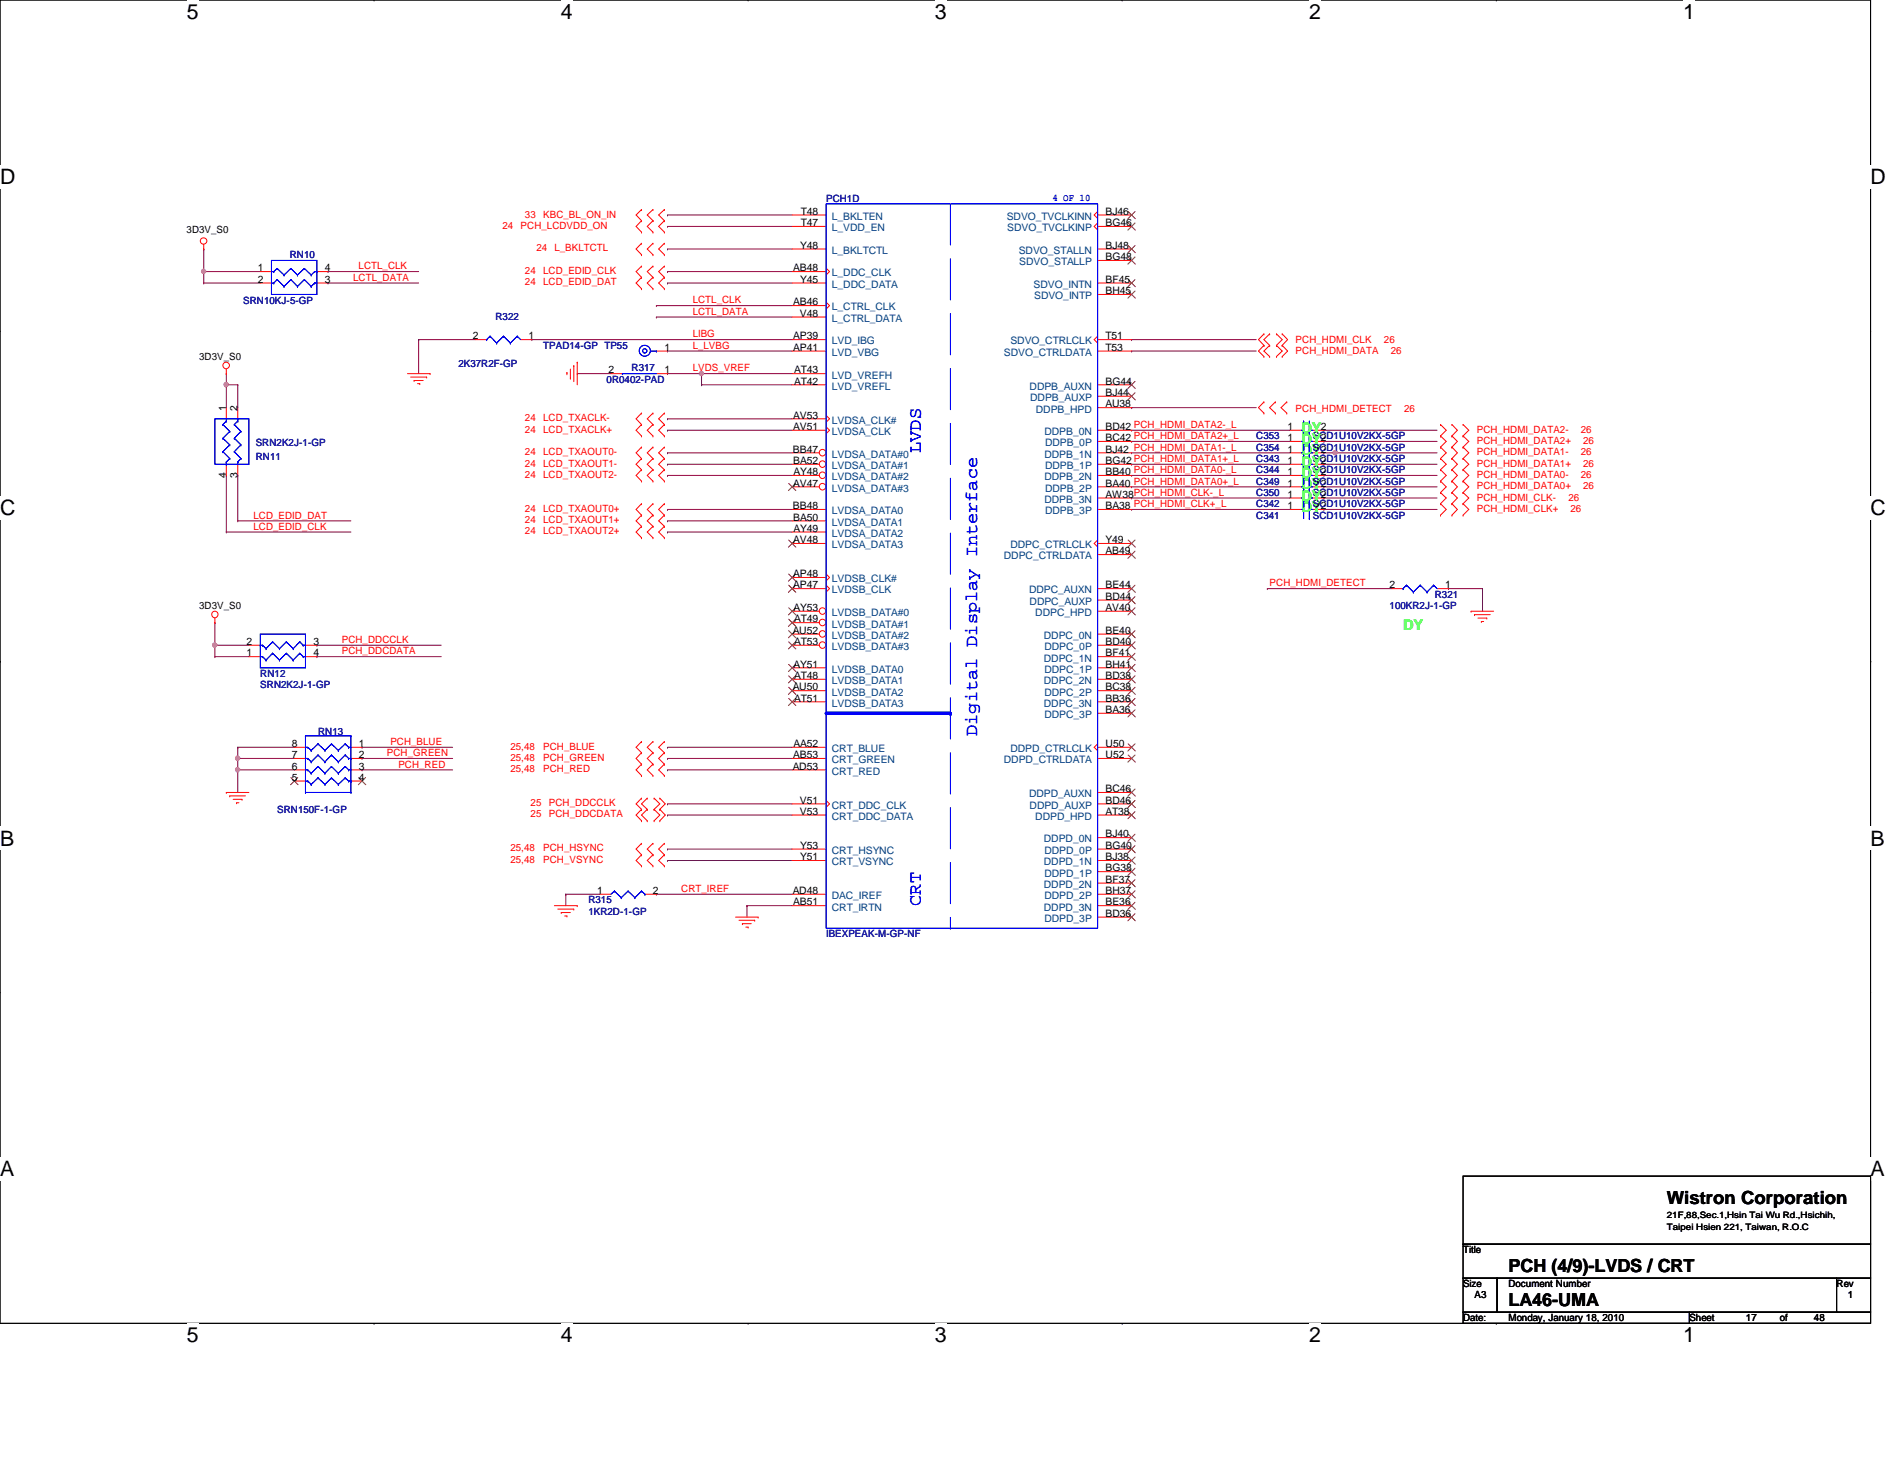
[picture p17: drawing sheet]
<svg xmlns="http://www.w3.org/2000/svg" width="279mm" height="216mm" viewBox="0 0 279 216" stroke-linecap="round" stroke-linejoin="round" font-family="sans-serif">
<defs><g id="words">
<g font-size="3.1">
<text x="27.7" y="2.8">5</text>
<text x="83.1" y="2.8">4</text>
<text x="138.5" y="2.8">3</text>
<text x="193.9" y="2.8">2</text>
<text x="249.3" y="2.8">1</text>
<text x="0" y="27.3">D</text>
<text x="277.1" y="27.3">D</text>
<text x="0" y="76.2">C</text>
<text x="277.1" y="76.2">C</text>
<text x="0" y="125.2">B</text>
<text x="277.1" y="125.2">B</text>
<text x="0" y="174.2">A</text>
<text x="277.1" y="174.2">A</text>
<text x="27.7" y="198.8">5</text>
<text x="83.1" y="198.8">4</text>
<text x="138.5" y="198.8">3</text>
<text x="193.9" y="198.8">2</text>
<text x="249.3" y="198.8">1</text>
</g>
<g font-size="2.7" fill="#00f">
<text x="136.4" y="67.1" transform="rotate(-90 136.4 67.1)">LVDS</text>
<text x="144.8" y="109" transform="rotate(-90 144.8 109)">Digital Display Interface</text>
<text x="136.4" y="134.1" transform="rotate(-90 136.4 134.1)">CRT</text>
</g>
<g font-size="2.7">
<text x="246.9" y="178.3">Wistron Corporation</text>
<text x="223.5" y="188.4">PCH (4/9)-LVDS / CRT</text>
<text x="223.5" y="193.4">LA46-UMA</text>
</g>
<g font-size="2.2" fill="#0f0">
<text x="192.8" y="64.1">DY</text>
<text x="192.8" y="65.7">DY</text>
<text x="192.8" y="67.4">DY</text>
<text x="192.8" y="69.1">DY</text>
<text x="192.8" y="70.8">DY</text>
<text x="192.8" y="75.8">DY</text>
<text x="192.8" y="72.4">DY</text>
<text x="192.8" y="74.1">DY</text>
<text x="207.9" y="93.2">DY</text>
</g>
<g font-size="1.5" fill="#000080">
<text x="122.4" y="29.8">PCH1D</text>
<text x="42.9" y="38.2">RN10</text>
<text x="36" y="45">SRN10KJ-5-GP</text>
<text x="73.4" y="47.5">R322</text>
<text x="80.5" y="51.6">TPAD14-GP TP55</text>
<text x="67.9" y="54.3">2K37R2F-GP</text>
<text x="89.9" y="56.7">0R0402-PAD</text>
<text x="93.6" y="55">R317</text>
<text x="186.1" y="65.1">C353</text>
<text x="194.5" y="65.1">SCD1U10V2KX-5GP</text>
<text x="37.9" y="68.1">RN11</text>
<text x="37.9" y="66.1">SRN2K2J-1-GP</text>
<text x="186.1" y="68.4">C343</text>
<text x="186.1" y="70.1">C344</text>
<text x="186.1" y="66.7">C354</text>
<text x="186.1" y="71.8">C349</text>
<text x="194.5" y="68.4">SCD1U10V2KX-5GP</text>
<text x="194.5" y="70.1">SCD1U10V2KX-5GP</text>
<text x="194.5" y="66.7">SCD1U10V2KX-5GP</text>
<text x="194.5" y="71.8">SCD1U10V2KX-5GP</text>
<text x="186.1" y="76.8">C341</text>
<text x="186.1" y="73.4">C350</text>
<text x="186.1" y="75.1">C342</text>
<text x="194.5" y="76.8">SCD1U10V2KX-5GP</text>
<text x="194.5" y="73.4">SCD1U10V2KX-5GP</text>
<text x="194.5" y="75.1">SCD1U10V2KX-5GP</text>
<text x="212.6" y="88.5">R321</text>
<text x="205.9" y="90.2">100KR2J-1-GP</text>
<text x="38.6" y="100.2">RN12</text>
<text x="38.6" y="101.9">SRN2K2J-1-GP</text>
<text x="47.1" y="108.8">RN13</text>
<text x="41.1" y="120.4">SRN150F-1-GP</text>
<text x="87.2" y="133.8">R315</text>
<text x="87.2" y="135.5">1KR2D-1-GP</text>
<text x="122.4" y="138.8">IBEXPEAK-M-GP-NF</text>
</g>
<text font-size="1.5" fill="#00f" x="155.9" y="29.7">4 OF 10</text>
<g font-size="1.5">
<text x="27.6" y="34.5">3D3V_S0</text>
<text x="118.6" y="31.8">T48</text>
<text x="118.6" y="33.5">T47</text>
<text x="163.8" y="33.5">BG46</text>
<text x="163.8" y="31.8">BJ46</text>
<text x="38.2" y="40.2">1</text>
<text x="38.2" y="41.9">2</text>
<text x="48.1" y="41.9">3</text>
<text x="48.1" y="40.2">4</text>
<text x="117.5" y="40.2">AB48</text>
<text x="118.5" y="36.8">Y48</text>
<text x="118.5" y="41.9">Y45</text>
<text x="163.8" y="38.5">BG48</text>
<text x="163.8" y="36.8">BJ48</text>
<text x="163.8" y="41.9">BF45</text>
<text x="117.5" y="45.2">AB46</text>
<text x="118.5" y="46.9">V48</text>
<text x="163.8" y="43.6">BH45</text>
<text x="29.5" y="53.3">3D3V_S0</text>
<text x="70.1" y="50.2">2</text>
<text x="78.3" y="50.2">1</text>
<text x="98.4" y="51.9">1</text>
<text x="117.5" y="50.2">AP39</text>
<text x="117.5" y="51.9">AP41</text>
<text x="163.8" y="50.2">T51</text>
<text x="163.8" y="51.9">T53</text>
<text x="90.2" y="55.3">2</text>
<text x="98.4" y="55.3">1</text>
<text x="117.6" y="55.3">AT43</text>
<text x="117.6" y="56.9">AT42</text>
<text x="163.8" y="56.9">BG44</text>
<text x="163.8" y="58.6">BJ44</text>
<text x="33.5" y="60.8" transform="rotate(-90 33.5 60.8)">1</text>
<text x="35.2" y="60.8" transform="rotate(-90 35.2 60.8)">2</text>
<text x="117.5" y="62">AV53</text>
<text x="117.5" y="63.7">AV51</text>
<text x="163.8" y="63.7">BD42 PCH_HDMI_DATA2-_L</text>
<text x="163.8" y="65.3">BC42 PCH_HDMI_DATA2+_L</text>
<text x="163.8" y="60.3">AU38</text>
<text x="190.8" y="63.7">1</text>
<text x="190.8" y="65.3">1</text>
<text x="195.7" y="63.7">2</text>
<text x="195.7" y="65.3">2</text>
<text x="33.5" y="70.8" transform="rotate(-90 33.5 70.8)">4</text>
<text x="35.2" y="70.8" transform="rotate(-90 35.2 70.8)">3</text>
<text x="117.5" y="67">BB47</text>
<text x="117.5" y="68.7">BA52</text>
<text x="117.6" y="70.4">AY48</text>
<text x="163.8" y="67">BJ42 PCH_HDMI_DATA1-_L</text>
<text x="163.8" y="70.4">BB40 PCH_HDMI_DATA0-_L</text>
<text x="163.8" y="68.7">BG42 PCH_HDMI_DATA1+_L</text>
<text x="190.8" y="67">1</text>
<text x="190.8" y="68.7">1</text>
<text x="190.8" y="70.4">1</text>
<text x="195.7" y="67">2</text>
<text x="195.7" y="68.7">2</text>
<text x="195.7" y="70.4">2</text>
<text x="117.5" y="75.4">BB48</text>
<text x="117.5" y="72.1">AV47</text>
<text x="117.5" y="77.1">BA50</text>
<text x="163.8" y="73.7">AW38PCH_HDMI_CLK-_L</text>
<text x="163.8" y="72.1">BA40 PCH_HDMI_DATA0+_L</text>
<text x="163.8" y="75.4">BA38 PCH_HDMI_CLK+_L</text>
<text x="190.8" y="75.4">1</text>
<text x="190.8" y="72.1">1</text>
<text x="190.8" y="73.7">1</text>
<text x="195.7" y="75.4">2</text>
<text x="195.7" y="72.1">2</text>
<text x="195.7" y="73.7">2</text>
<text x="117.5" y="80.4">AV48</text>
<text x="117.6" y="78.7">AY49</text>
<text x="163.8" y="80.4">Y49</text>
<text x="163.8" y="82.1">AB49</text>
<text x="117.5" y="85.5">AP48</text>
<text x="117.5" y="87.1">AP47</text>
<text x="163.8" y="87.1">BE44</text>
<text x="163.8" y="88.8">BD44</text>
<text x="205.8" y="87.1">2</text>
<text x="214.1" y="87.1">1</text>
<text x="29.5" y="90.2">3D3V_S0</text>
<text x="36.5" y="95.5">2</text>
<text x="46.4" y="95.5">3</text>
<text x="117.4" y="93.9">AU52</text>
<text x="117.6" y="90.5">AY53</text>
<text x="117.6" y="92.2">AT49</text>
<text x="117.6" y="95.5">AT53</text>
<text x="163.8" y="93.9">BE40</text>
<text x="163.8" y="95.5">BD40</text>
<text x="163.8" y="90.5">AV40</text>
<text x="36.5" y="97.2">1</text>
<text x="46.4" y="97.2">4</text>
<text x="117.6" y="98.8">AY51</text>
<text x="117.6" y="100.5">AT48</text>
<text x="163.8" y="97.2">BF41</text>
<text x="163.8" y="100.5">BD38</text>
<text x="163.8" y="98.8">BH41</text>
<text x="117.4" y="102.2">AU50</text>
<text x="117.6" y="103.9">AT51</text>
<text x="163.8" y="103.9">BB36</text>
<text x="163.8" y="102.2">BC38</text>
<text x="163.8" y="105.6">BA36</text>
<text x="43.2" y="114">6</text>
<text x="43.2" y="112.3">7</text>
<text x="43.2" y="110.6">8</text>
<text x="53.2" y="110.6">1</text>
<text x="53.2" y="112.3">2</text>
<text x="53.2" y="114">3</text>
<text x="117.4" y="114">AD53</text>
<text x="117.5" y="112.3">AB53</text>
<text x="117.6" y="110.6">AA52</text>
<text x="163.8" y="110.6">U50</text>
<text x="163.8" y="112.3">U52</text>
<text x="43.2" y="115.6">5</text>
<text x="53.2" y="115.6">4</text>
<text x="118.5" y="119">V51</text>
<text x="163.8" y="117.3">BC46</text>
<text x="163.8" y="119">BD46</text>
<text x="118.5" y="120.6">V53</text>
<text x="118.5" y="125.7">Y53</text>
<text x="163.8" y="124">BJ40</text>
<text x="163.8" y="125.7">BG40</text>
<text x="163.8" y="120.6">AT38</text>
<text x="118.5" y="127.4">Y51</text>
<text x="163.8" y="130.7">BF37</text>
<text x="163.8" y="127.4">BJ38</text>
<text x="163.8" y="129">BG38</text>
<text x="88.5" y="132.4">1</text>
<text x="96.7" y="132.4">2</text>
<text x="117.4" y="132.4">AD48</text>
<text x="117.5" y="134.1">AB51</text>
<text x="163.8" y="134.1">BE36</text>
<text x="163.8" y="132.4">BH37</text>
<text x="163.8" y="135.8">BD36</text>
<text x="216.7" y="185.6">Title</text>
<text x="216.7" y="190.6">Size</text>
<text x="223.5" y="190.6">Document Number</text>
<text x="272.1" y="190.6">Rev</text>
<text x="216.7" y="195.7">Date:</text>
<text x="218.4" y="192.3">A3</text>
<text x="223.5" y="195.7">Monday, January 18, 2010</text>
<text x="250.3" y="195.7">Sheet</text>
<text x="258.7" y="195.7">17</text>
<text x="263.7" y="195.7">of</text>
<text x="268.7" y="195.7">48</text>
<text x="273.8" y="192.3">1</text>
</g>
<g font-size="1.5" fill="#f00">
<text x="74.4" y="33.9">24</text>
<text x="77.1" y="33.9">PCH_LCDVDD_ON</text>
<text x="77.8" y="32.2">33</text>
<text x="80.5" y="32.2">KBC_BL_ON_IN</text>
<text x="52.3" y="41.6">LCTL_DATA</text>
<text x="53.1" y="39.9">LCTL_CLK</text>
<text x="77.8" y="40.6">24</text>
<text x="79.5" y="37.2">24</text>
<text x="80.5" y="40.6">LCD_EDID_CLK</text>
<text x="82.1" y="37.2">L_BKLTCTL</text>
<text x="77.8" y="42.2">24</text>
<text x="80.5" y="42.2">LCD_EDID_DAT</text>
<text x="102.6" y="44.9">LCTL_CLK</text>
<text x="102.6" y="46.6">LCTL_DATA</text>
<text x="102.6" y="50">LIBG</text>
<text x="102.6" y="51.6">L_LVBG</text>
<text x="191.9" y="50.8">PCH_HDMI_CLK</text>
<text x="191.9" y="52.5">PCH_HDMI_DATA</text>
<text x="205" y="50.8">26</text>
<text x="206" y="52.5">26</text>
<text x="102.6" y="55">LVDS_VREF</text>
<text x="77.8" y="62.4">24</text>
<text x="77.8" y="64.1">24</text>
<text x="80.5" y="62.4">LCD_TXACLK-</text>
<text x="80.5" y="64.1">LCD_TXACLK+</text>
<text x="191.9" y="61">PCH_HDMI_DETECT</text>
<text x="208" y="61">26</text>
<text x="218.8" y="65.7">PCH_HDMI_DATA2+</text>
<text x="218.8" y="64.1">PCH_HDMI_DATA2-</text>
<text x="234.2" y="64.1">26</text>
<text x="234.5" y="65.7">26</text>
<text x="77.8" y="67.4">24</text>
<text x="77.8" y="69.1">24</text>
<text x="77.8" y="70.7">24</text>
<text x="80.5" y="67.4">LCD_TXAOUT0-</text>
<text x="80.5" y="69.1">LCD_TXAOUT1-</text>
<text x="80.5" y="70.7">LCD_TXAOUT2-</text>
<text x="218.8" y="69.1">PCH_HDMI_DATA1+</text>
<text x="218.8" y="67.4">PCH_HDMI_DATA1-</text>
<text x="218.8" y="70.7">PCH_HDMI_DATA0-</text>
<text x="234.2" y="67.4">26</text>
<text x="234.2" y="70.7">26</text>
<text x="234.5" y="69.1">26</text>
<text x="37.5" y="76.8">LCD_EDID_DAT</text>
<text x="77.8" y="75.8">24</text>
<text x="77.8" y="77.5">24</text>
<text x="80.5" y="75.8">LCD_TXAOUT0+</text>
<text x="80.5" y="77.5">LCD_TXAOUT1+</text>
<text x="218.8" y="75.8">PCH_HDMI_CLK+</text>
<text x="218.8" y="72.4">PCH_HDMI_DATA0+</text>
<text x="218.8" y="74.1">PCH_HDMI_CLK-</text>
<text x="232.4" y="74.1">26</text>
<text x="232.7" y="75.8">26</text>
<text x="234.5" y="72.4">26</text>
<text x="37.5" y="78.4">LCD_EDID_CLK</text>
<text x="77.8" y="79.1">24</text>
<text x="80.5" y="79.1">LCD_TXAOUT2+</text>
<text x="188.1" y="86.8">PCH_HDMI_DETECT</text>
<text x="50.6" y="95.2">PCH_DDCCLK</text>
<text x="50.6" y="96.9">PCH_DDCDATA</text>
<text x="57.3" y="112">PCH_GREEN</text>
<text x="57.8" y="110.3">PCH_BLUE</text>
<text x="59" y="113.7">PCH_RED</text>
<text x="75.6" y="111">25,48</text>
<text x="75.6" y="112.6">25,48</text>
<text x="80.5" y="111">PCH_BLUE</text>
<text x="80.5" y="112.6">PCH_GREEN</text>
<text x="75.6" y="114.3">25,48</text>
<text x="78.6" y="119.4">25</text>
<text x="80.5" y="114.3">PCH_RED</text>
<text x="81.3" y="119.4">PCH_DDCCLK</text>
<text x="78.6" y="121">25</text>
<text x="81.3" y="121">PCH_DDCDATA</text>
<text x="75.6" y="126.1">25,48</text>
<text x="75.6" y="127.8">25,48</text>
<text x="80.5" y="126.1">PCH_HSYNC</text>
<text x="80.5" y="127.8">PCH_VSYNC</text>
<text x="100.9" y="132.1">CRT_IREF</text>
</g>
<g font-size="1.5" fill="#004080">
<text x="123.2" y="32.6">L_BKLTEN</text>
<text x="123.2" y="34.2">L_VDD_EN</text>
<text x="149.1" y="32.6">SDVO_TVCLKINN</text>
<text x="149.2" y="34.2">SDVO_TVCLKINP</text>
<text x="123.2" y="37.6">L_BKLTCTL</text>
<text x="123.2" y="40.9">L_DDC_CLK</text>
<text x="150.9" y="37.6">SDVO_STALLN</text>
<text x="151" y="39.3">SDVO_STALLP</text>
<text x="123.2" y="46">L_CTRL_CLK</text>
<text x="123.2" y="47.7">L_CTRL_DATA</text>
<text x="123.2" y="42.6">L_DDC_DATA</text>
<text x="153.1" y="42.6">SDVO_INTN</text>
<text x="153.2" y="44.3">SDVO_INTP</text>
<text x="123.2" y="51">LVD_IBG</text>
<text x="123.2" y="52.7">LVD_VBG</text>
<text x="148.7" y="52.7">SDVO_CTRLDATA</text>
<text x="149.7" y="51">SDVO_CTRLCLK</text>
<text x="123.2" y="56">LVD_VREFH</text>
<text x="123.2" y="57.7">LVD_VREFL</text>
<text x="152.5" y="57.7">DDPB_AUXN</text>
<text x="152.6" y="59.4">DDPB_AUXP</text>
<text x="123.2" y="62.7">LVDSA_CLK#</text>
<text x="123.2" y="64.4">LVDSA_CLK</text>
<text x="153.5" y="61.1">DDPB_HPD</text>
<text x="154.7" y="64.4">DDPB_0N</text>
<text x="123.2" y="67.8">LVDSA_DATA#0</text>
<text x="123.2" y="69.5">LVDSA_DATA#1</text>
<text x="123.2" y="71.1">LVDSA_DATA#2</text>
<text x="154.7" y="67.8">DDPB_1N</text>
<text x="154.7" y="71.1">DDPB_2N</text>
<text x="154.8" y="66.1">DDPB_0P</text>
<text x="154.8" y="69.5">DDPB_1P</text>
<text x="123.2" y="72.8">LVDSA_DATA#3</text>
<text x="123.2" y="76.2">LVDSA_DATA0</text>
<text x="123.2" y="77.9">LVDSA_DATA1</text>
<text x="154.7" y="74.5">DDPB_3N</text>
<text x="154.8" y="72.8">DDPB_2P</text>
<text x="154.8" y="76.2">DDPB_3P</text>
<text x="123.2" y="79.5">LVDSA_DATA2</text>
<text x="123.2" y="81.2">LVDSA_DATA3</text>
<text x="148.7" y="82.8">DDPC_CTRLDATA</text>
<text x="149.7" y="81.2">DDPC_CTRLCLK</text>
<text x="123.2" y="86.2">LVDSB_CLK#</text>
<text x="123.2" y="87.9">LVDSB_CLK</text>
<text x="152.4" y="87.9">DDPC_AUXN</text>
<text x="152.5" y="89.6">DDPC_AUXP</text>
<text x="123.2" y="91.2">LVDSB_DATA#0</text>
<text x="123.2" y="92.9">LVDSB_DATA#1</text>
<text x="123.2" y="94.6">LVDSB_DATA#2</text>
<text x="153.4" y="91.2">DDPC_HPD</text>
<text x="154.6" y="94.6">DDPC_0N</text>
<text x="123.2" y="96.3">LVDSB_DATA#3</text>
<text x="123.2" y="99.6">LVDSB_DATA0</text>
<text x="123.2" y="101.3">LVDSB_DATA1</text>
<text x="154.6" y="98">DDPC_1N</text>
<text x="154.6" y="101.3">DDPC_2N</text>
<text x="154.7" y="99.6">DDPC_1P</text>
<text x="154.7" y="96.3">DDPC_0P</text>
<text x="123.2" y="103">LVDSB_DATA2</text>
<text x="123.2" y="104.6">LVDSB_DATA3</text>
<text x="154.6" y="104.6">DDPC_3N</text>
<text x="154.7" y="103">DDPC_2P</text>
<text x="154.7" y="106.3">DDPC_3P</text>
<text x="123.2" y="111.4">CRT_BLUE</text>
<text x="123.2" y="113">CRT_GREEN</text>
<text x="148.7" y="113">DDPD_CTRLDATA</text>
<text x="149.7" y="111.4">DDPD_CTRLCLK</text>
<text x="123.2" y="119.8">CRT_DDC_CLK</text>
<text x="123.2" y="114.7">CRT_RED</text>
<text x="152.4" y="118.1">DDPD_AUXN</text>
<text x="152.5" y="119.8">DDPD_AUXP</text>
<text x="123.2" y="121.4">CRT_DDC_DATA</text>
<text x="153.4" y="121.4">DDPD_HPD</text>
<text x="154.6" y="124.8">DDPD_0N</text>
<text x="123.2" y="126.4">CRT_HSYNC</text>
<text x="123.2" y="128.1">CRT_VSYNC</text>
<text x="154.6" y="131.5">DDPD_2N</text>
<text x="154.6" y="128.1">DDPD_1N</text>
<text x="154.7" y="126.4">DDPD_0P</text>
<text x="154.7" y="129.8">DDPD_1P</text>
<text x="123.2" y="134.8">CRT_IRTN</text>
<text x="123.2" y="133.1">DAC_IREF</text>
<text x="154.6" y="134.8">DDPD_3N</text>
<text x="154.7" y="133.1">DDPD_2P</text>
<text x="154.7" y="136.5">DDPD_3P</text>
</g>
<g font-size="1.3">
<text x="246.9" y="180.4">21F,88,Sec.1,Hsin Tai Wu Rd.,Hsichih,</text>
<text x="246.9" y="182.1">Taipei Hsien 221, Taiwan, R.O.C</text>
</g>
</g></defs>
<path d="M0 0h277.1v196h-277.1z" fill="none" stroke="#000" stroke-width=".15"/>
<g fill="#fff">
<path d="M27.7 0h1.7v3.5h-1.7z"/>
<path d="M27.7 196h1.7v3.4h-1.7z"/>
</g>
<path d="M55.4 0h.1M55.4 196h.1" fill="none" stroke="#000" stroke-width=".15"/>
<g fill="#fff">
<path d="M83.1 0h1.7v3.5h-1.7z"/>
<path d="M83.1 196h1.7v3.4h-1.7z"/>
</g>
<path d="M110.8 0h.1M110.8 196h.1" fill="none" stroke="#000" stroke-width=".15"/>
<g fill="#fff">
<path d="M138.5 0h1.8v3.5h-1.8z"/>
<path d="M138.5 196h1.8v3.4h-1.8z"/>
</g>
<path d="M166.2 0h.1M166.2 196h.1" fill="none" stroke="#000" stroke-width=".15"/>
<g fill="#fff">
<path d="M193.9 0h1.8v3.5h-1.8z"/>
<path d="M193.9 196h1.8v3.4h-1.8z"/>
</g>
<path d="M221.7 0h.1M221.7 196h.1" fill="none" stroke="#000" stroke-width=".15"/>
<g fill="#fff">
<path d="M249.3 0h1.8v3.5h-1.8z"/>
<path d="M249.3 196h1.8v3.4h-1.8z"/>
<path d="M0 24.5h2.2v3.4h-2.2z"/>
<path d="M277.1 24.5h2.3v3.4h-2.3z"/>
<path d="M0 73.4h2.2v3.5h-2.2z"/>
<path d="M277.1 73.4h2.3v3.5h-2.3z"/>
</g>
<path d="M0 49h.1M277.1 49h.1" fill="none" stroke="#000" stroke-width=".15"/>
<g fill="#fff">
<path d="M0 122.4h2.1v3.5h-2.1z"/>
<path d="M277.1 122.4h2.1v3.5h-2.1z"/>
</g>
<path d="M0 98h.1M277.1 98h.1" fill="none" stroke="#000" stroke-width=".15"/>
<g fill="#fff">
<path d="M0 171.4h2.1v3.5h-2.1z"/>
<path d="M277.1 171.4h2.1v3.5h-2.1z"/>
</g>
<path d="M0 146.9h.1M277.1 146.9h.1" fill="none" stroke="#000" stroke-width=".15"/>
<g fill="none" stroke="#800040" stroke-width=".15">
<path d="M98.9 31.8h.1M98.9 31.8h18.4M97.2 45.3h.1M97.2 45.3h20.1M167.6 52h.1M167.6 52h18.5M196.1 75.4h.1M196.1 65.4h.1M196.1 68.7h.1M196.1 72.1h.1M196.1 73.7h.1M196.1 63.7h.1"/>
<path d="M196.1 75.4h16.8M196.1 65.4h16.8M196.1 68.7h16.8M196.1 72.1h16.8M196.1 73.7h16.8M196.1 63.7h16.8M197.8 67.1h.1M197.8 67.1h15.1M98.9 125.7h.1M98.9 127.4h.1M98.9 125.7h18.4M98.9 127.4h18.4"/>
</g>
<circle cx="197.8" cy="67" r=".32" fill="#f0f"/>
<circle cx="197.8" cy="67" r=".32" fill="none" stroke="#f0f" stroke-width=".15"/>
<g fill="none" stroke="#800040" stroke-width=".15">
<path d="M30.2 36.9h.1M30.2 36.9v5M30.2 41.9h.1M30.2 40.2h.1M30.2 41.9h8.4M30.2 40.2h8.4M62 50.3h.1M62 50.3h8.4M78.8 50.3h.1M78.8 50.3h38.5M97.2 46.9h.1M97.2 46.9h20.1"/>
<path d="M196.1 70.4h.1M196.1 70.4h16.8M35.2 110.7h.1M35.2 110.7v1.6M98.9 110.7h.1M98.9 112.3h.1M98.9 114h.1M98.9 110.7h18.4M98.9 112.3h18.4M98.9 114h18.4"/>
</g>
<circle cx="30.2" cy="40.2" r=".32" fill="#f0f"/>
<circle cx="30.2" cy="40.2" r=".32" fill="none" stroke="#f0f" stroke-width=".15"/>
<g fill="none" stroke="#800040" stroke-width=".15">
<path d="M98.9 33.5h.1M98.9 33.5h18.4M48.6 41.9h.1M48.6 40.2h.1M48.6 41.9h13.4M48.6 40.2h13.4M62 50.3h.1M62 50.3v5M98.9 52h.1M98.9 52h18.4M98.9 62h.1M98.9 75.4h.1"/>
<path d="M98.9 78.8h.1M98.9 77.1h.1M98.9 68.7h.1M98.9 67.1h.1M98.9 63.7h.1M98.9 70.4h.1M98.9 62h18.4M98.9 75.4h18.4M98.9 78.8h18.4M98.9 77.1h18.4M98.9 68.7h18.4M98.9 67.1h18.4"/>
<path d="M98.9 63.7h18.4M98.9 70.4h18.4M167.6 60.4h.1M167.6 60.4h18.5M35.2 112.3h.1M35.2 112.3v1.7M83.8 132.4h.1M83.8 132.4h5.1M83.8 132.4v1.7M97.2 132.4h.1M97.2 132.4h20.1M110.7 134.1h.1"/>
<path d="M110.7 134.1h6.6M110.7 134.1v1.7"/>
</g>
<circle cx="35.2" cy="112.3" r=".32" fill="#f0f"/>
<circle cx="35.2" cy="112.3" r=".32" fill="none" stroke="#f0f" stroke-width=".15"/>
<path d="M35.2 114h.1M35.2 114v3.3M53.6 110.7h.1M53.6 110.7h13.5" fill="none" stroke="#800040" stroke-width=".15"/>
<circle cx="35.2" cy="114" r=".32" fill="#f0f"/>
<circle cx="35.2" cy="114" r=".32" fill="none" stroke="#f0f" stroke-width=".15"/>
<g fill="none" stroke="#800040" stroke-width=".15">
<path d="M103.9 57h.1M103.9 55.3h.1M103.9 57h13.4M103.9 55.3h13.4M103.9 55.3v1.7M167.6 75.4h.1M167.6 65.4h.1M167.6 68.7h.1M167.6 72.1h.1M167.6 73.7h.1M167.6 63.7h.1M167.6 67.1h.1"/>
<path d="M167.6 70.4h.1M167.6 75.4h23.5M167.6 65.4h23.5M167.6 68.7h23.5M167.6 72.1h23.5M167.6 73.7h23.5M167.6 63.7h23.5M167.6 67.1h23.5M167.6 70.4h23.5M35.2 114h.1M35.2 110.7h.1M35.2 112.3h.1"/>
<path d="M35.2 112.3h8.4M35.2 114h8.4M35.2 110.7h8.4M53.6 112.3h.1M53.6 114h.1M53.6 112.3h13.5M53.6 114h13.5"/>
</g>
<circle cx="103.9" cy="55.3" r=".32" fill="#f0f"/>
<circle cx="103.9" cy="55.3" r=".32" fill="none" stroke="#f0f" stroke-width=".15"/>
<g fill="none" stroke="#800040" stroke-width=".15">
<path d="M98.9 36.9h.1M98.9 36.9h18.4M33.5 57h.1M33.5 57v3.4M85.5 55.3h.1M85.5 55.3h5M98.9 55.3h.1M98.9 40.2h.1M98.9 41.9h.1M98.9 55.3h5M98.9 40.2h18.4M98.9 41.9h18.4"/>
<path d="M167.6 50.3h.1M167.6 50.3h18.5M98.9 119h.1M98.9 119h18.4M98.9 120.7h.1M98.9 120.7h18.4"/>
</g>
<circle cx="33.5" cy="57" r=".32" fill="#f0f"/>
<circle cx="33.5" cy="57" r=".32" fill="none" stroke="#f0f" stroke-width=".15"/>
<g fill="none" stroke="#800040" stroke-width=".15">
<path d="M33.5 57h.1M33.5 55.3h.1M33.5 57h1.7M33.5 55.3v1.7M35.2 57h.1M35.2 57v3.4M33.5 78.8h.1M33.5 70.4h.1M33.5 78.8h18.5M33.5 70.4v8.4M35.2 77.1h.1M35.2 70.4h.1"/>
<path d="M35.2 70.4v6.7M35.2 77.1h16.8M31.8 95.5h.1M31.8 92.2h.1M31.8 97.2h.1M31.8 95.5h5.1M31.8 92.2v5M31.8 97.2h5.1"/>
</g>
<circle cx="31.8" cy="95.5" r=".32" fill="#f0f"/>
<circle cx="31.8" cy="95.5" r=".32" fill="none" stroke="#f0f" stroke-width=".15"/>
<path d="M196.1 67.1h.1M196.1 67.1h1.7M46.9 97.2h.1M46.9 95.5h.1M46.9 97.2h18.5M46.9 95.5h18.5M187.7 87.2h.1M187.7 87.2h18.5M214.6 87.2h.1M214.6 87.2h5M219.6 87.2h.1M219.6 87.2v3.3" fill="none" stroke="#800040" stroke-width=".15"/>
<g fill="none" stroke="#f00" stroke-width=".15">
<path d="M30.2 36.9h.1M30.2 36.2v.7M95 32.7h.1M95 31h.1M95 34.4h.1M95 39.4h.1M95 37.7h.1M95 36h.1M95 31l-.8 .8 .8 .9M95 32.7l-.8 .8 .8 .9M95 39.4l-.8 .8 .8 .9M95 36l-.8 .9 .8 .8"/>
<path d="M96.7 31h.1M96.7 32.7h.1M96.7 34.4h.1M96.7 39.4h.1M96.7 36h.1M96.7 37.7h.1M96.7 31l-.8 .8 .8 .9M96.7 32.7l-.8 .8 .8 .9M96.7 39.4l-.8 .8 .8 .9M96.7 36l-.8 .9 .8 .8M98.4 32.7h.1M98.4 31h.1"/>
<path d="M98.4 34.4h.1M98.4 39.4h.1M98.4 37.7h.1M98.4 36h.1M98.4 32.7l-.8 .8 .8 .9M98.4 31l-.8 .8 .8 .9M98.4 39.4l-.8 .8 .8 .9M98.4 36l-.8 .9 .8 .8M117.3 36.9h5.1M117.3 31.8h5.1M117.3 33.5h5.1M122.4 39.7l.5 .5-.5 .5"/>
<path d="M33.5 55.3h.1M33.5 54.7v.6M38.6 40.2h1.6M38.6 41.9h1.6M46.9 40.2h1.7M46.9 41.9h1.7M60.4 55.3h3.3M60.8 55.8h2.4M61.3 56.3h.1M61.3 56.3h1.4M61.8 56.8h.4M62.2 56.8h.1"/>
<path d="M63.2 55.8h.1M63.7 55.3h.1M70.4 50.3h1.7M77.1 50.3h1.7M84 55.2h.1M84 55.2v.3M84.5 56h.1M84.5 54.7v1.3M85 54.1h.1M85 54.1v2.4M85.5 53.6h.1M85.5 53.6v3.4"/>
<path d="M90.5 55.3h1.7M95 42.8h.1M95 41.1h.1M95 41.1l-.8 .8 .8 .9M96.7 41.1h.1M96.7 42.8h.1M96.7 41.1l-.8 .8 .8 .9M97.2 55.3h1.7M97.2 52h1.7M98.4 42.8h.1M98.4 41.1h.1M98.4 41.1l-.8 .8 .8 .9"/>
<path d="M117.3 40.2h5.1M117.3 41.9h5.1M117.3 45.3h5.1M117.3 46.9h5.1M122.4 44.7l.5 .6-.5 .5M187.2 59.5h.1M187.2 51.1h.1M187.2 49.4h.1M187.2 52.8h.1M187.2 59.5l-.8 .9 .8 .8M187.2 49.4l-.8 .9 .8 .8M187.2 51.1l-.8 .9 .8 .8"/>
<path d="M188.1 51.1h.1M188.1 49.4h.1M188.1 52.8h.1M188.1 49.4l-.9 .9 .9 .8M188.1 51.1l-.9 .9 .9 .8M188.9 59.5h.1M188.9 59.5l-.8 .9 .8 .8M189.1 49.4h.1M189.1 51.1h.1M189.1 52.8h.1M189.1 49.4l.8 .9-.8 .8M189.1 51.1l.8 .9-.8 .8"/>
<path d="M189.9 51.1h.1M189.9 49.4h.1M189.9 52.8h.1M189.9 49.4l.9 .9-.9 .8M189.9 51.1l.9 .9-.9 .8M190.6 59.5h.1M190.6 59.5l-.8 .9 .8 .8M33.5 60.4v1.6M33.5 68.7v1.7M35.2 60.4v1.6M35.2 68.7v1.7M95 76.3h.1"/>
<path d="M95 74.6h.1M95 77.9h.1M95 67.9h.1M95 66.2h.1M95 79.6h.1M95 69.6h.1M95 62.9h.1M95 61.2h.1M95 71.2h.1M95 64.6h.1M95 74.6l-.8 .8 .8 .9M95 76.3l-.8 .8 .8 .8"/>
<path d="M95 66.2l-.8 .9 .8 .8M95 77.9l-.8 .9 .8 .8M95 67.9l-.8 .8 .8 .9M95 61.2l-.8 .8 .8 .9M95 69.6l-.8 .8 .8 .8M95 62.9l-.8 .8 .8 .9M96.7 74.6h.1M96.7 76.3h.1M96.7 77.9h.1M96.7 66.2h.1M96.7 67.9h.1M96.7 79.6h.1"/>
<path d="M96.7 69.6h.1M96.7 61.2h.1M96.7 62.9h.1M96.7 71.2h.1M96.7 64.6h.1M96.7 74.6l-.8 .8 .8 .9M96.7 76.3l-.8 .8 .8 .8M96.7 77.9l-.8 .9 .8 .8M96.7 66.2l-.8 .9 .8 .8M96.7 67.9l-.8 .8 .8 .9M96.7 69.6l-.8 .8 .8 .8M96.7 61.2l-.8 .8 .8 .9"/>
<path d="M96.7 62.9l-.8 .8 .8 .9M98.4 76.3h.1M98.4 74.6h.1M98.4 77.9h.1M98.4 67.9h.1M98.4 66.2h.1M98.4 79.6h.1M98.4 69.6h.1M98.4 62.9h.1M98.4 61.2h.1M98.4 71.2h.1M98.4 64.6h.1"/>
<path d="M98.4 74.6l-.8 .8 .8 .9M98.4 76.3l-.8 .8 .8 .8M98.4 66.2l-.8 .9 .8 .8M98.4 77.9l-.8 .9 .8 .8M98.4 67.9l-.8 .8 .8 .9M98.4 62.9l-.8 .8 .8 .9M98.4 61.2l-.8 .8 .8 .9M98.4 69.6l-.8 .8 .8 .8M117.3 63.7h5.1M117.3 62h5.1M122.4 61.5l.5 .5-.5 .5M122.4 63.2l.5 .5-.5 .5"/>
<path d="M187.2 61.2h.1M188.9 61.2h.1M190.6 61.2h.1M191.1 67.1h1.7M191.1 75.4h1.7M191.1 72.1h1.7M191.1 63.7h1.7M191.1 68.7h1.7M191.1 65.4h1.7M191.1 70.4h1.7M194.5 67.1h1.6M194.5 75.4h1.6"/>
<path d="M194.5 72.1h1.6M194.5 63.7h1.6M194.5 68.7h1.6M194.5 65.4h1.6M194.5 70.4h1.6M213.4 76.3h.1M213.4 74.6h.1M213.4 66.2h.1M213.4 64.6h.1M213.4 69.6h.1M213.4 67.9h.1M213.4 72.9h.1"/>
<path d="M213.4 71.2h.1M213.4 62.9h.1M213.4 74.6l.8 .8-.8 .9M213.4 71.2l.8 .9-.8 .8M213.4 62.9l.8 .8-.8 .9M213.4 64.6l.8 .8-.8 .8M213.4 69.6l.8 .8-.8 .8M213.4 67.9l.8 .8-.8 .9M213.4 72.9l.8 .8-.8 .9M213.4 66.2l.8 .9-.8 .8M215.1 74.6h.1M215.1 76.3h.1"/>
<path d="M215.1 64.6h.1M215.1 66.2h.1M215.1 67.9h.1M215.1 69.6h.1M215.1 71.2h.1M215.1 72.9h.1M215.1 62.9h.1M215.1 74.6l.8 .8-.8 .9M215.1 72.9l.8 .8-.8 .9M215.1 64.6l.8 .8-.8 .8M215.1 67.9l.8 .8-.8 .9M215.1 71.2l.8 .9-.8 .8"/>
<path d="M215.1 62.9l.8 .8-.8 .9M215.1 66.2l.8 .9-.8 .8M215.1 69.6l.8 .8-.8 .8M216.7 76.3h.1M216.7 74.6h.1M216.7 66.2h.1M216.7 64.6h.1M216.7 69.6h.1M216.7 67.9h.1M216.7 72.9h.1M216.7 71.2h.1M216.7 62.9h.1"/>
<path d="M216.7 71.2l.9 .9-.9 .8M216.7 74.6l.9 .8-.9 .9M216.7 66.2l.9 .9-.9 .8M216.7 64.6l.9 .8-.9 .8M216.7 67.9l.9 .8-.9 .9M216.7 69.6l.9 .8-.9 .8M216.7 72.9l.9 .8-.9 .9M216.7 62.9l.9 .8-.9 .9M31.8 92.2h.1M31.8 91.5v.7M36.9 97.2h1.7M36.9 95.5h1.7"/>
<path d="M45.3 97.2h1.6M45.3 95.5h1.6M206.2 87.2h1.7M212.9 87.2h1.7M217.9 90.5h.1M217.9 90.5h3.4M218.4 91h.1M218.4 91h2.4M218.9 91.5h1.4M219.5 92h.1M219.5 92h.3M220.3 91.5h.1"/>
<path d="M33.5 117.3h.1M33.5 117.3h3.4M34 117.9h.1M34 117.9h2.4M34.5 118.4h1.4M35.1 118.9h.1M35.1 118.9h.3M35.9 118.4h.1M43.6 110.7h1.7M43.6 112.3h1.7M43.6 114h1.7M43.6 115.7h1.7"/>
<path d="M52 110.7h1.6M52 112.3h1.6M52 114h1.6M52 115.7h1.6M95 111.5h.1M95 109.8h.1M95 114.9h.1M95 113.2h.1M95 118.2h.1M95 119.8h.1M95 109.8l-.8 .9 .8 .8M95 113.2l-.8 .8 .8 .9"/>
<path d="M95 111.5l-.8 .8 .8 .9M95 118.2l-.8 .8 .8 .8M95 119.8l-.8 .9 .8 .8M95.9 119.8h.1M95.9 118.2h.1M95.9 118.2l-.9 .8 .9 .8M95.9 119.8l-.9 .9 .9 .8M96.7 109.8h.1M96.7 111.5h.1M96.7 113.2h.1M96.7 114.9h.1M96.7 109.8l-.8 .9 .8 .8"/>
<path d="M96.7 111.5l-.8 .8 .8 .9M96.7 113.2l-.8 .8 .8 .9M96.9 118.2h.1M96.9 119.8h.1M96.9 118.2l.8 .8-.8 .8M96.9 119.8l.8 .9-.8 .8M97.7 118.2h.1M97.7 119.8h.1M97.7 118.2l.9 .8-.9 .8M97.7 119.8l.9 .9-.9 .8M98.4 111.5h.1M98.4 109.8h.1"/>
<path d="M98.4 114.9h.1M98.4 113.2h.1M98.4 109.8l-.8 .9 .8 .8M98.4 113.2l-.8 .8 .8 .9M98.4 111.5l-.8 .8 .8 .9M82.1 134.1h3.4M82.6 134.6h2.4M83.1 135.1h.1M83.1 135.1h1.4M83.7 135.6h.3M84 135.6h.1M85 134.6h.1"/>
<path d="M85.5 134.1h.1M88.9 132.4h1.6M95 126.6h.1M95 124.9h.1M95 128.2h.1M95 121.5h.1M95 124.9l-.8 .8 .8 .9M95 126.6l-.8 .8 .8 .8M95.5 132.4h1.7M95.9 121.5h.1M96.7 124.9h.1M96.7 126.6h.1"/>
<path d="M96.7 128.2h.1M96.7 124.9l-.8 .8 .8 .9M96.7 126.6l-.8 .8 .8 .8M96.9 121.5h.1M97.7 121.5h.1M98.4 126.6h.1M98.4 124.9h.1M98.4 128.2h.1M98.4 124.9l-.8 .8 .8 .9M98.4 126.6l-.8 .8 .8 .8M109 135.8h3.3M109.5 136.3h2.3"/>
<path d="M110 136.8h.1M110 136.8h1.3M110.5 137.3h.3M110.8 137.3h.1M111.8 136.3h.1M112.3 135.8h.1"/>
<circle cx="30.2" cy="35.7" r=".48"/>
<circle cx="33.5" cy="54.1" r=".49"/>
<circle cx="31.8" cy="91" r=".48"/>
</g>
<path d="M216.7 174.2h60.4v10h-60.4zM216.7 184.2h60.4v5.1h-60.4zM216.7 189.3h5.1v5h-5.1zM216.7 194.3h33.6v1.7h-33.6zM221.8 189.3h50.3v5h-50.3zM250.3 194.3h26.8v1.7h-26.8zM272.1 189.3h5v5h-5z" fill="none" stroke="#000" stroke-width=".15"/>
<g fill="none" stroke="#00f" stroke-width=".15">
<path d="M40.2 38.6h6.7v5h-6.7zM41.1 39.8h.1M41.1 39.8l-.5 .4M41.1 39.8l1 .9M43.1 39.8h.1M43.1 39.8l-1 .9M43.1 39.8l1 .9M45.1 39.8h.1M45.1 39.8l-1 .9M45.1 39.8l1 .9M40.2 41.9h.1M40.2 40.2h.4"/>
<path d="M40.2 41.9h.4M40.6 40.2h.1M40.6 41.9h.1M41.1 41.4h.1M41.1 41.4l1 1M41.1 41.4l-.5 .5M42.1 40.7h.1M42.1 42.4h.1M43.1 41.4h.1M43.1 41.4l1 1M43.1 41.4l-1 1M44.1 40.7h.1"/>
<path d="M44.1 42.4h.1M45.1 41.4h.1M45.1 41.4l1 1M45.1 41.4l-1 1M46.1 40.7h.1M46.1 42.4h.1M46.6 40.2h.1M46.6 41.9h.1M46.6 40.2h.3M46.6 40.2l-.5 .5M46.6 41.9h.3M46.6 41.9l-.5 .5"/>
<path d="M46.9 40.2h.1M72.1 50.3h.1M72.6 49.8h.1M72.6 49.8l1 1M72.6 49.8l-.5 .5M73.6 50.8h.1M74.6 49.8h.1M74.6 49.8l1 1M74.6 49.8l-1 1M75.6 50.8h.1M76.6 49.8h.1M76.6 49.8l.5 .5"/>
<path d="M76.6 49.8l-1 1M92.2 55.3h.1M92.2 55.3h5M96.4 52h.8M97.2 52h.1M31.8 62h5.1v6.7h-5.1zM33 62.9h.1M33 64.9h.1M33 66.9h.1M33 62.9l1 1M33 64.9l1 1M33 66.9l1 1"/>
<path d="M33.5 62.4h.1M33.5 68.4h.1M33.5 68.7h.1M33.5 62v.4M33.5 68.4v.3M33.5 62.4l-.5 .5M34 63.9h.1M34 65.9h.1M34 67.9h.1M34 63.9l-1 1M34 65.9l-1 1M34 67.9l-.5 .5"/>
<path d="M34.7 66.9h.1M34.7 64.9h.1M34.7 62.9h.1M34.7 66.9l1 1M34.7 64.9l1 1M34.7 62.9l1 1M35.2 68.4h.1M35.2 62.4h.1M35.2 62h.1M35.2 62v.4M35.2 68.4v.3M35.2 62.4l-.5 .5"/>
<path d="M35.7 67.9h.1M35.7 65.9h.1M35.7 63.9h.1M35.7 67.9l-.5 .5M35.7 65.9l-1 1M35.7 63.9l-1 1M192.8 67.1h.3M192.8 75.4h.3M192.8 72.1h.3M192.8 63.7h.3M192.8 68.7h.3M192.8 65.4h.3"/>
<path d="M192.8 70.4h.3M193.1 67.1h.1M193.1 65.7h.1M193.1 75.4h.1M193.1 74.1h.1M193.1 72.1h.1M193.1 70.7h.1M193.1 63.7h.1M193.1 62.4h.1M193.1 68.7h.1M193.1 67.4h.1M193.1 65.4h.1"/>
<path d="M193.1 64.1h.1M193.1 70.4h.1M193.1 69.1h.1M193.1 62.4v11M193.1 74.1v2.7M194 67.1h.1M194 68.4h.1M194 75.4h.1M194 76.8h.1M194 72.1h.1M194 73.4h.1M194 63.7h.1"/>
<path d="M194 65h.1M194 68.7h.1M194 70.1h.1M194 65.4h.1M194 66.7h.1M194 70.4h.1M194 71.8h.1M194 67.1h.5M194 62.4v11M194 74.1v2.7M194 75.4h.5M194 72.1h.5"/>
<path d="M194 63.7h.5M194 68.7h.5M194 65.4h.5M194 70.4h.5M38.6 93.9h6.7v5h-6.7zM38.6 95.5h.1M38.6 97.2h.3M38.6 95.5h.3M38.9 97.2h.1M38.9 95.5h.1M38.9 97.2l.5 .5M38.9 95.5l.5 .6"/>
<path d="M39.4 97.7h.1M39.4 96.1h.1M40.4 96.7h.1M40.4 95h.1M40.4 96.7l-1 1M40.4 96.7l1 1M40.4 95l1 1.1M40.4 95l-1 1.1M41.4 97.7h.1M41.4 96.1h.1M42.4 96.7h.1M42.4 95h.1"/>
<path d="M42.4 96.7l-1 1M42.4 96.7l1 1M42.4 95l1 1.1M42.4 95l-1 1.1M43.4 97.7h.1M43.4 96.1h.1M44.4 96.7h.1M44.4 95h.1M44.4 96.7l-1 1M44.4 96.7l.5 .5M44.4 95l.5 .5M44.4 95l-1 1.1"/>
<path d="M44.9 97.2h.1M44.9 95.5h.1M44.9 97.2h.4M44.9 95.5h.4M45.3 97.2h.1M207.9 87.2h.1M208.4 86.7h.1M208.4 86.7l1 1M208.4 86.7l-.5 .5M209.4 87.7h.1M210.4 86.7h.1M210.4 86.7l1 1"/>
<path d="M210.4 86.7l-1 1M211.4 87.7h.1M212.4 86.7h.1M212.4 86.7l.5 .5M212.4 86.7l-1 1M45.3 110.7h.1M45.3 114h.1M45.3 117.3h.1M45.3 109h.1M45.3 110.7h.3M45.3 112.3h.3M45.3 114h.3"/>
<path d="M45.3 115.7h.3M45.3 117.3h6.7M45.3 109v8.3M45.3 109h6.7M45.6 110.7h.1M45.6 112.3h.1M45.6 114h.1M45.6 115.7h.1M45.6 110.7l.5 .4M45.6 112.3l.5 .5M45.6 114l.5 .5M45.6 115.7l.5 .5"/>
<path d="M46.1 111.1h.1M46.1 112.8h.1M46.1 114.5h.1M46.1 116.2h.1M47.1 110.2h.1M47.1 111.8h.1M47.1 113.5h.1M47.1 115.2h.1M47.1 110.2l1 .9M47.1 110.2l-1 .9M47.1 111.8l-1 1M47.1 111.8l1 1"/>
<path d="M47.1 113.5l1 1M47.1 113.5l-1 1M47.1 115.2l-1 1M47.1 115.2l1 1M48.1 111.1h.1M48.1 112.8h.1M48.1 114.5h.1M48.1 116.2h.1M49.1 110.2h.1M49.1 111.8h.1M49.1 113.5h.1M49.1 115.2h.1"/>
<path d="M49.1 110.2l1 .9M49.1 110.2l-1 .9M49.1 111.8l-1 1M49.1 111.8l1 1M49.1 113.5l1 1M49.1 113.5l-1 1M49.1 115.2l-1 1M49.1 115.2l1 1M50.1 111.1h.1M50.1 112.8h.1M50.1 114.5h.1M50.1 116.2h.1"/>
<path d="M51.1 110.2h.1M51.1 111.8h.1M51.1 113.5h.1M51.1 115.2h.1M51.1 110.2l.5 .5M51.1 110.2l-1 .9M51.1 111.8l-1 1M51.1 111.8l.5 .5M51.1 113.5l.5 .5M51.1 113.5l-1 1M51.1 115.2l-1 1M51.1 115.2l.5 .5"/>
<path d="M51.6 110.7h.1M51.6 112.3h.1M51.6 114h.1M51.6 115.7h.1M51.6 110.7h.4M51.6 112.3h.4M51.6 114h.4M51.6 115.7h.4M52 112.3h.1M52 115.7h.1M52 109h.1M52 117.3h.1"/>
<path d="M52 109v8.3M91 132h.1M91 132l-.5 .4M91 132l1 .9M92 132.9h.1M93 132h.1M93 132l-1 .9M93 132l1.1 .9M94.1 132.9h.1M95 132h.1M95 132l-.9 .9M95 132l.5 .4"/>
<path d="M95.5 132.4h.1"/>
<circle cx="95.5" cy="52" r=".32"/>
<circle cx="95.5" cy="51.9" r=".82"/>
</g>
<path d="M43.1 115.1l1.1 1.1M44.1 115.1l-1 1.1M53.1 115.1l1.1 1.1M54.1 115.1l-1 1.1" fill="none" stroke="#804000" stroke-width=".15"/>
<circle cx="121.9" cy="67" r=".49" fill="#fff"/>
<g fill="none" stroke="#f00" stroke-width=".15">
<path d="M117.3 67.1h4.1"/>
<circle cx="121.9" cy="67" r=".49"/>
</g>
<circle cx="121.9" cy="68.7" r=".49" fill="#fff"/>
<g fill="none" stroke="#f00" stroke-width=".15">
<path d="M117.3 68.7h4.1"/>
<circle cx="121.9" cy="68.7" r=".49"/>
</g>
<circle cx="121.9" cy="70.4" r=".49" fill="#fff"/>
<g fill="none" stroke="#f00" stroke-width=".15">
<path d="M117.3 70.4h4.1"/>
<circle cx="121.9" cy="70.4" r=".49"/>
</g>
<circle cx="121.9" cy="72.1" r=".49" fill="#fff"/>
<g fill="none" stroke="#f00" stroke-width=".15">
<path d="M117.3 72.1h4.1M117.3 75.4h5.1M117.3 77.1h5.1M117.3 78.8h5.1M117.3 80.5h5.1M117.3 85.5h5.1M117.3 87.2h5.1M122.4 85l.5 .5-.5 .5M122.4 86.7l.5 .5-.5 .5"/>
<circle cx="121.9" cy="72.1" r=".49"/>
</g>
<path d="M116.8 71.6l1.1 1M116.8 80l1.1 1M117.9 71.6l-1.1 1M117.9 80l-1.1 1M116.8 85l1.1 1.1M116.8 86.7l1.1 1M117.9 85l-1.1 1.1M117.9 86.7l-1.1 1" fill="none" stroke="#804000" stroke-width=".15"/>
<circle cx="121.9" cy="90.5" r=".49" fill="#fff"/>
<g fill="none" stroke="#f00" stroke-width=".15">
<path d="M117.3 90.5h4.1"/>
<circle cx="121.9" cy="90.5" r=".49"/>
</g>
<path d="M116.8 90l1.1 1.1M117.9 90l-1.1 1.1" fill="none" stroke="#804000" stroke-width=".15"/>
<circle cx="121.9" cy="92.2" r=".49" fill="#fff"/>
<g fill="none" stroke="#f00" stroke-width=".15">
<path d="M117.3 92.2h4.1"/>
<circle cx="121.9" cy="92.2" r=".49"/>
</g>
<path d="M116.8 91.7l1.1 1.1M117.9 91.7l-1.1 1.1" fill="none" stroke="#804000" stroke-width=".15"/>
<circle cx="121.9" cy="93.9" r=".49" fill="#fff"/>
<g fill="none" stroke="#f00" stroke-width=".15">
<path d="M117.3 93.9h4.1"/>
<circle cx="121.9" cy="93.9" r=".49"/>
</g>
<path d="M116.8 93.4l1.1 1M117.9 93.4l-1.1 1" fill="none" stroke="#804000" stroke-width=".15"/>
<circle cx="121.9" cy="95.5" r=".49" fill="#fff"/>
<g fill="none" stroke="#f00" stroke-width=".15">
<path d="M162.6 33l-.5 .5 .5 .5M162.6 33.5h5M162.6 31.3l-.5 .5 .5 .5M162.6 31.8h5M162.6 38.6h5M162.6 36.9h5M117.3 55.3h5.1M117.3 57h5.1M117.3 50.3h5.1M117.3 52h5.1M162.6 57h5M162.6 50.3h5"/>
<path d="M162.6 52h5M162.6 49.8l-.5 .5 .5 .5M162.6 58.7h5M162.6 43.6h5M162.6 41.9h5M162.6 63.7h5M162.6 67.1h5M162.6 70.4h5M162.6 73.7h5M162.6 65.4h5M162.6 68.7h5M162.6 72.1h5"/>
<path d="M162.6 75.4h5M162.6 80l-.5 .5 .5 .5M162.6 60.4h5M117.3 95.5h4.1M117.3 98.9h5.1M162.6 95.5h5M162.6 98.9h5M162.6 93.9h5M162.6 97.2h5M162.6 80.5h5M162.6 82.1h5M162.6 87.2h5"/>
<path d="M162.6 88.9h5M162.6 90.5h5M117.3 100.6h5.1M117.3 103.9h5.1M117.3 102.3h5.1M117.3 110.7h5.1M117.3 119h5.1M117.3 112.3h5.1M117.3 114h5.1M122.4 118.5l.5 .5-.5 .5M162.6 100.6h5M162.6 103.9h5"/>
<path d="M162.6 102.3h5M162.6 105.6h5M162.6 110.7h5M162.6 119h5M162.6 112.3h5M162.6 110.2l-.5 .5 .5 .5M162.6 117.3h5M117.3 134.1h5.1M117.3 127.4h5.1M117.3 132.4h5.1M117.3 125.7h5.1M117.3 120.7h5.1"/>
<path d="M162.6 130.8h5M162.6 134.1h5M162.6 124h5M162.6 127.4h5M162.6 132.4h5M162.6 135.8h5M162.6 125.7h5M162.6 129.1h5M162.6 120.7h5"/>
<circle cx="121.9" cy="95.5" r=".49"/>
</g>
<g fill="none" stroke="#804000" stroke-width=".15">
<path d="M167.1 33l1.1 1.1M167.1 31.3l1.1 1.1M167.1 38.1l1.1 1M167.1 36.4l1.1 1M168.1 33l-1 1.1M168.1 31.3l-1 1.1M168.1 38.1l-1 1M168.1 36.4l-1 1M167.1 56.5l1.1 1M167.1 58.2l1.1 1M167.1 43.1l1.1 1.1M167.1 41.4l1.1 1.1"/>
<path d="M168.1 56.5l-1 1M168.1 58.2l-1 1M168.1 43.1l-1 1.1M168.1 41.4l-1 1.1M167.1 80l1.1 1M168.1 80l-1 1M116.8 95l1.1 1.1M116.8 98.4l1.1 1M117.9 95l-1.1 1.1M117.9 98.4l-1.1 1M167.1 93.4l1.1 1M167.1 96.7l1.1 1.1"/>
<path d="M167.1 98.4l1.1 1M167.1 95l1.1 1.1M167.1 81.6l1.1 1.1M167.1 86.7l1.1 1M167.1 88.3l1.1 1.1M167.1 90l1.1 1.1M168.1 93.4l-1 1M168.1 96.7l-1 1.1M168.1 98.4l-1 1M168.1 95l-1 1.1M168.1 81.6l-1 1.1M168.1 86.7l-1 1"/>
<path d="M168.1 88.3l-1 1.1M168.1 90l-1 1.1M116.8 100.1l1.1 1M116.8 101.8l1.1 1M116.8 103.4l1.1 1.1M117.9 100.1l-1.1 1M117.9 101.8l-1.1 1M117.9 103.4l-1.1 1.1M167.1 100.1l1.1 1M167.1 103.4l1.1 1.1M167.1 101.8l1.1 1M167.1 105.1l1.1 1.1"/>
<path d="M167.1 110.2l1.1 1M167.1 111.8l1.1 1.1M167.1 116.8l1.1 1.1M167.1 118.5l1.1 1.1M168.1 100.1l-1 1M168.1 103.4l-1 1.1M168.1 101.8l-1 1M168.1 105.1l-1 1.1M168.1 110.2l-1 1M168.1 111.8l-1 1.1M168.1 116.8l-1 1.1M168.1 118.5l-1 1.1"/>
<path d="M167.1 130.3l1.1 1M167.1 133.6l1.1 1.1M167.1 123.5l1.1 1.1M167.1 126.9l1.1 1.1M167.1 131.9l1.1 1.1M167.1 135.3l1.1 1.1M167.1 125.2l1.1 1.1M167.1 128.6l1.1 1M167.1 120.2l1.1 1M168.1 130.3l-1 1M168.1 133.6l-1 1.1M168.1 123.5l-1 1.1"/>
<path d="M168.1 126.9l-1 1.1M168.1 131.9l-1 1.1M168.1 135.3l-1 1.1M168.1 125.2l-1 1.1M168.1 128.6l-1 1M168.1 120.2l-1 1"/>
</g>
<path d="M122.4 30.2h40.2v107.3h-40.2z" fill="none" stroke="#00f" stroke-width=".15"/>
<path d="M140.8 30.2v107.3M140.8 137.5h.1" fill="none" stroke="#fff" stroke-width=".15" stroke-dasharray="6.1 2"/>
<path d="M140.8 30.2v107.3M140.8 137.5h.1" fill="none" stroke="#00f" stroke-width=".15" stroke-dasharray="6.1 2"/>
<path d="M122.4 105.6h18.4" fill="none" stroke="#00f" stroke-width=".47"/>
<circle cx="140.8" cy="105.6" r=".23" fill="#00f"/>
<path d="M122.4 30.2h40.2v107.3h-40.2z" fill="none" stroke="#00f" stroke-width=".15"/>
<path d="M140.8 30.2v107.3M140.8 137.5h.1" fill="none" stroke="#fff" stroke-width=".15" stroke-dasharray="6.1 2"/>
<path d="M140.8 30.2v107.3M140.8 137.5h.1" fill="none" stroke="#00f" stroke-width=".15" stroke-dasharray="6.1 2"/>
<path d="M122.4 105.6h18.4" fill="none" stroke="#00f" stroke-width=".47"/>
<circle cx="140.8" cy="105.6" r=".23" fill="#00f"/>
<path d="M191.1 73.7h1.7M194.5 73.7h1.6" fill="none" stroke="#f00" stroke-width=".15"/>
<path d="M192.8 73.7h.3M193.1 73.7h.1M193.1 72.4h.1M193.1 72.4v2.7M194 73.7h.1M194 75.1h.1M194 73.7h.5M194 72.4v2.7" fill="none" stroke="#00f" stroke-width=".15"/>
<circle cx="197.8" cy="67" r=".32" fill="#f0f"/>
<circle cx="197.8" cy="67" r=".32" fill="none" stroke="#f0f" stroke-width=".15"/>
<circle cx="30.2" cy="40.2" r=".32" fill="#f0f"/>
<circle cx="30.2" cy="40.2" r=".32" fill="none" stroke="#f0f" stroke-width=".15"/>
<circle cx="35.2" cy="112.3" r=".32" fill="#f0f"/>
<circle cx="35.2" cy="112.3" r=".32" fill="none" stroke="#f0f" stroke-width=".15"/>
<circle cx="35.2" cy="114" r=".32" fill="#f0f"/>
<circle cx="35.2" cy="114" r=".32" fill="none" stroke="#f0f" stroke-width=".15"/>
<circle cx="103.9" cy="55.3" r=".32" fill="#f0f"/>
<circle cx="103.9" cy="55.3" r=".32" fill="none" stroke="#f0f" stroke-width=".15"/>
<circle cx="33.5" cy="57" r=".32" fill="#f0f"/>
<circle cx="33.5" cy="57" r=".32" fill="none" stroke="#f0f" stroke-width=".15"/>
<circle cx="31.8" cy="95.5" r=".32" fill="#f0f"/>
<circle cx="31.8" cy="95.5" r=".32" fill="none" stroke="#f0f" stroke-width=".15"/>
<use href="#words"/>
</svg>
